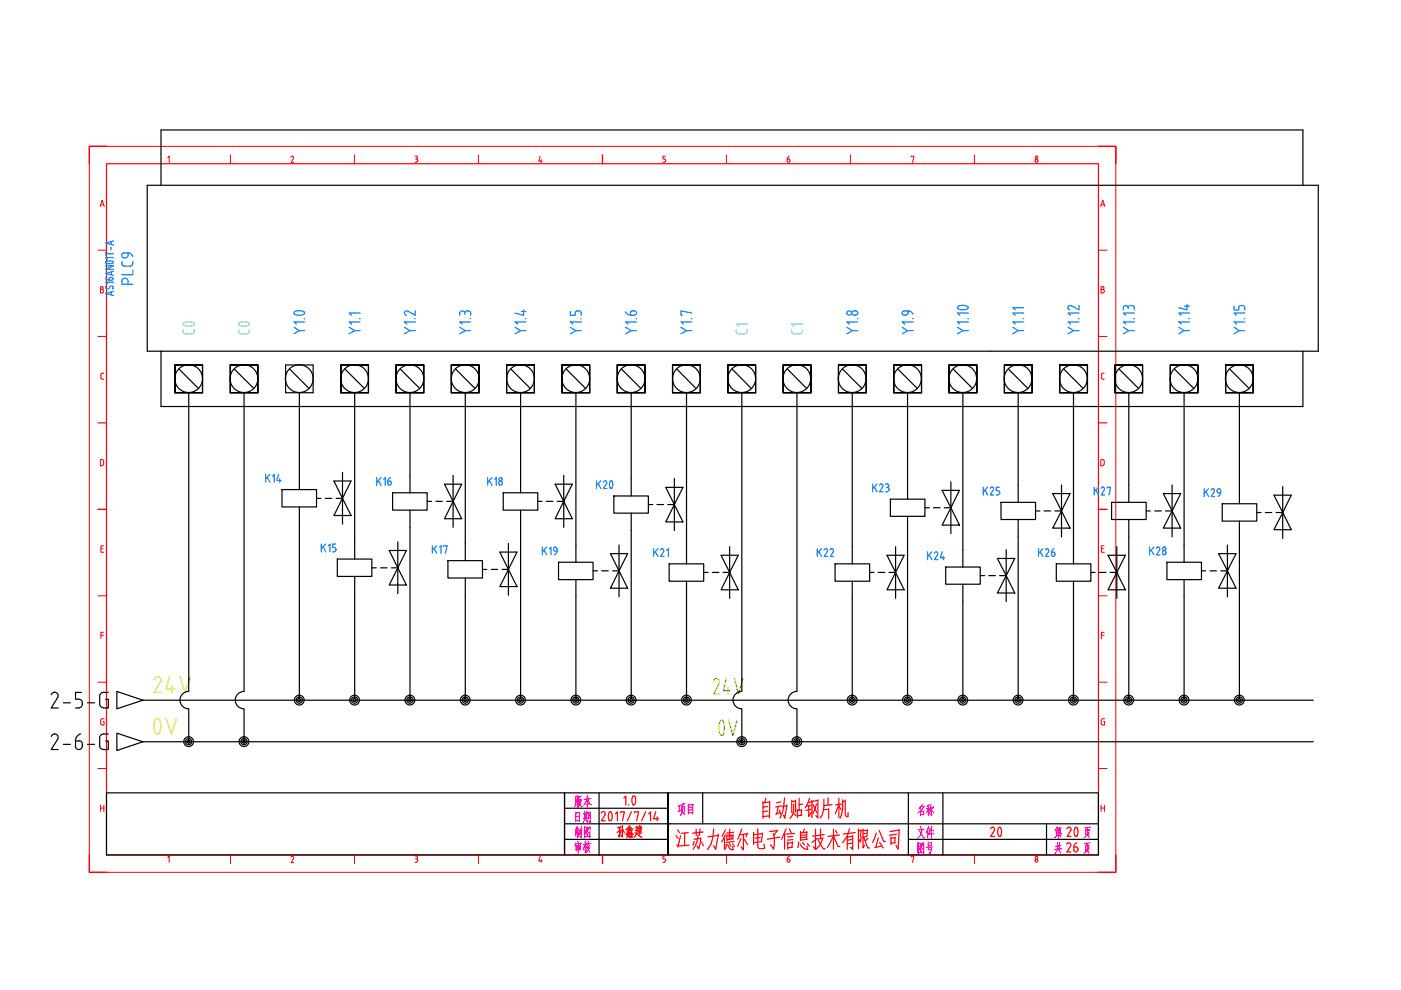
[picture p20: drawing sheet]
<svg xmlns="http://www.w3.org/2000/svg" width="297mm" height="210mm" viewBox="0 0 297 210" stroke-linecap="round" stroke-linejoin="round" font-family="sans-serif">
<!-- layer: AE_BOR -->
<path d="M22.6 31h-3.7v3.7M127.7 32.9v1.8M232.9 31h3.7v3.7M20.8 108h1.8M232.9 108h1.8M18.9 181.3v3.7h3.7M127.7 181.3v1.8M236.6 181.3v3.7h-3.7" fill="none" stroke="#f00" stroke-width=".3"/>
<path d="M22.6 34.7h210.3v146.6h-210.3z" fill="none" stroke="#f00" stroke-width=".25"/>
<g fill="none" stroke="#f00" stroke-width=".21">
<path d="M18.9 31h217.7v154h-217.7zM35.6 33.4l.3-.3v1.4M48.9 32.9v1.8M61.7 33.3l.3-.2 .2 .2v.3M62.2 33.6l-.5 .9h.6M75.2 32.9v1.8M88 33.1l.5 .1v.3l-.2 .2M88.1 33.7h.3l.1 .3M88.5 34.1l-.1 .2-.4 .1M88.6 34v.1M101.4 32.9v1.8M114.5 33.1l-.3 1.1h.7"/>
<path d="M114.7 33.9v.6M141.1 33.1h-.5v.6h.4l.1 .3M141.1 34.1l-.1 .2-.4 .1M141.2 34v.1M154 32.9v1.8M166.9 34.1l.3 .3 .2-.3M167.2 33.7l.2 .1 .1 .4M167.2 33.7h-.3v.5M167.3 33.1l-.4 .6M180.3 32.9v1.8M193.2 33.3v-.2h.6l-.3 1.4M206.6 32.9v1.8"/>
<path d="M219.5 34.1l.2 .3 .3-.3M220 34l-.1-.3h-.3l-.1 .5M220.1 34v.2M20.8 53h1.8M21.2 43.8l.4-1.3 .5 1.3M21.4 43.4h.6M232.9 53h1.8M233.4 43.8l.4-1.3 .4 1.3M233.5 43.4h.6M20.8 71.3h1.8M21.6 61.3l.3-.1v-.3l-.6-.1v1.3h.3a.36 .36 0 0 0 .4-.4 .36 .36 0 0 0-.4-.3h-.3M22 79.1l-.5 .1-.1 .3v.7l.6 .2"/>
<path d="M232.9 71.3h1.8M233.6 79.5v.6M233.8 61.3l.2-.1v-.3l-.6-.1v1.3h.4a.36 .36 0 0 0 .4-.4 .36 .36 0 0 0-.4-.3h-.4M234.1 79.1l-.4 .1-.2 .2M20.8 89.7h1.8M21.6 97.4l.4 .4M21.6 97.5h-.3v1.3h.3M22 97.8l-.1 .7-.3 .2M232.9 89.7h1.8M233.5 80.1l.2 .2 .4 .1M233.7 97.4l.4 .4M233.7 97.5h-.3v1.3h.3"/>
<path d="M234.1 97.8v.7l-.4 .2M21.4 116.3h.4M21.9 115.7h-.5v1.4h.5M233.5 116.3h.4M234.1 115.7h-.6v1.4h.6M20.8 126.3h1.8M21.4 134.7h.5M21.9 134.1h-.5v1.3M232.9 126.3h1.8M233.5 134.7h.6M234.1 134.1h-.6v1.3M20.8 144.7h1.8"/>
<path d="M21.4 152.8v.6M21.9 153h.2v.7h-.6l-.2-.3M22.1 152.4h-.6l-.2 .4M232.9 144.7h1.8M234 153h.2v.7h-.5l-.2-.3M234.2 152.4l-.7 .2v.8M20.8 162.9h1.8M21.3 170.7v1.3M21.3 171.3h.7M22 170.7v1.3M232.9 162.9h1.8M233.4 171.3h.8"/>
<path d="M233.4 170.7v1.3M234.2 170.7v1.3M35.6 181.8l.3-.3v1.3M48.9 181.3v1.8M61.7 181.8l.3-.3 .2 .2v.3M62.2 182l-.5 .9h.6M75.2 181.3v1.8M88 181.5l.5 .1v.3l-.2 .1M88.1 182.1h.3l.1 .3M88.5 182.5l-.1 .3h-.4M88.6 182.4v.1M101.4 181.3v1.8"/>
<path d="M114.5 181.5l-.3 1h.7M114.7 182.2v.6M141.1 181.5h-.5v.6h.4l.1 .3M141.1 182.5l-.1 .3h-.4M141.2 182.4v.1M154 181.3v1.8M166.9 182.6l.3 .2 .2-.2M167.2 182.1l.2 .1 .1 .4M167.2 182.2h-.3v.4M167.3 181.6l-.4 .5M180.3 181.3v1.8M193.2 181.7v-.2h.6l-.3 1.3"/>
<path d="M206.6 181.3v1.8M219.5 182.5l.2 .3 .3-.3M220 182.4l-.3-.3-.2 .2v.2M220.1 182.4v.1"/>
<circle cx="219.7" cy="33.4" r=".28"/>
<circle cx="219.7" cy="181.8" r=".28"/>
</g>
<!-- layer: 0 -->
<g fill="none" stroke="#000" stroke-width=".25">
<path d="M22.6 168.1h97.1v13.2h-97.1zM119.7 168.1h113.2v13.2h-113.2zM119.7 178h22M119.7 174.7h113.2M119.7 171.4h22M127 179.7h.1M127 168.1v13.2M141.7 168.1v13.2M149 168.1v6.6M192.6 178h40.3M192.6 168.1v13.2M199.9 168.1v13.2"/>
<path d="M221.9 174.7v6.6"/>
</g>
<g fill="none" stroke="#f0f" stroke-width=".25">
<path d="M122 178.7l-.1 .6M122.1 168.8v1.5l-.3 .8M122.1 172.2v2M122.1 176.4v.9M122.1 179.2v1.1M122.2 175.4l-.1 .7M122.4 170l-.3 .1M122.4 169.9v1M122.4 168.7v.9M122.4 175.2v2.4M122.4 178.4l.2 .3M122.6 179v1.9"/>
<path d="M122.6 169.6l-.5 .1M122.7 173.1h-.6M122.7 168.8v1.3l-.3 1.1M122.8 175.7l-.6 .1M122.8 176.4l-.1 .9-.2-.2M122.8 176.5l-.7 .1M122.8 169.9l.4 1.2h.3M122.8 173.9l-.7 .1M122.9 179.7l-.7 .1M122.9 172.3l-.8 .1M122.9 176.1l-1 .1M122.9 172.2l-.1 2"/>
<path d="M123 175.8v1.2M123 179.3l-.9 .1M123 179.2v1.1M123.2 178.7l-.2 .5M123.2 178.8l-1.2 .1M123.2 169.5l-.5 .1M123.3 175.2l-.1 2.5-.2-.4M123.3 169.5l-.2 .8-.5 .9M123.3 168.7l-.6 .4M123.9 177.5v-2.2v2.3M123.9 177.4l1.1-.1 .1 .2M124 172v1.6"/>
<path d="M124 173.7l-.4 .7M124.1 178.3v2.5M124.1 179.1l-.5 1.1M124.1 179.2l.2 .4M124.2 173.7l.2 .5M124.3 179l-.7 .1M124.3 172.8h-.3M124.3 173.1l-.3 .1M124.3 176.1l.7 .6M124.3 177l.3 .2M124.4 172l-.1 1.5M124.4 176.7l.2 .2"/>
<path d="M124.5 169.4l-.7 1.3M124.5 175.6l-.4 .7M124.5 168.7v2.5M124.6 172.4l-.9 .2M124.6 173.5l-1 .2M124.6 169.4l.5 1.2h.3M124.6 178.3l.2 .4M124.7 175.9h-.4M124.7 179l-.3 .6M124.8 172.2l-.1 1.2M124.8 175.7l-.8 1.1M124.8 179.5l-.5 .1"/>
<path d="M124.9 170.4l-.7 .1M125 179.2l-.7 1.1M125.1 179.6l-.9 1.2M125.1 173.3l-.4 .1-.1 1.1M125.1 172.8h-.3M125.1 175.3v2.3M125.1 172.1v2.4l-.2-.3M125.1 175.4l-1.2 .1M125.1 172.2l-.3 .1M125.2 178.8l-.9 .1M125.3 169.3l-1.5 .2M144 170.9v1"/>
<path d="M144.3 170.8l-.5 .1M144.4 171.7l-.7 .4M144.5 170.9v1.3M144.8 171.2l-.2 1.2-.4 .4M144.8 170.5l-.1 .5M144.8 172.2l.4 .5M145.1 171l-.6 .1M145.1 170.9v1.3M145.3 170.4l-.9 .2M145.9 170.5v2.1M146.7 171.7l-.8 .1M146.7 171.2h-.8"/>
<path d="M146.9 172.3l-1 .1M146.9 170.6l-1 .1M146.9 170.5v2.1M194.7 178.6v2.4M195 176.2l.8 1.4h.3M195.1 179.5l.6 .5h.1M195.1 171.2l.2 .4M195.1 175.2l.2 .5M195.2 171.9v1.1M195.3 179l-.5 .6M195.5 175.9a2.4 2.4 0 0 1-1 1.9M195.5 179.2l-.4 .1"/>
<path d="M195.6 170.6l-.8 1M195.6 179.1l-.9 1.1M195.8 178.6v2.3M195.8 178.8l-1.1 .1M195.9 171l-.7 .1M195.9 172.7l-.7 .1M195.9 172l-.1 .7M195.9 172l-.7 .1M196 170.9l-.9 1.1-.6 .4M196 175.8l-1.4 .2M196.7 175.8v1.9M196.8 178.5v1"/>
<path d="M196.8 171.4l-.4 1M196.8 171.6l.3 .3M196.8 170.8v2.1M196.9 179.7l-.1 .4M196.9 175.2l-.5 1.3M197.1 170.6l-.6 .4M197.1 171.3l-.7 .1M197.2 175.6l-.3 1.1M197.3 171.8l-.3 .8M197.4 170.5l-.2 1.2M197.5 171.4v1.6l-.3-.4M197.5 178.7l-.7 .1"/>
<path d="M197.5 175.2v2.6M197.5 180l-.3 1.1-.3-.4M197.5 178.6v.7M197.5 179.3h-.7M197.7 171.9l.3 .5M197.8 179.6l-1.4 .1M197.9 171.2h-.6M197.9 176.1h-.7M197.9 171.1l-.1 .4M198 176.7l-1.1 .2M224 176.4v.5l.9-.2M224.1 175.6l.1 .5"/>
<path d="M224.1 175.3l-.4 .9M224.2 178.6v1.4M224.4 176.9l-.8 .7M224.4 175.6h-.4M224.4 176.1v1.6M224.6 175.6l.2 .5M224.7 178.6l-.1 1.4M224.7 175.3l-.3 .7M224.8 176.1h-.8M224.8 176v.4M224.8 176.4l-.8 .1M225 176.6l-.2 .9-.1-.4"/>
<path d="M225 179.3l-1.2 .2M225.1 175.6h-.5M225.1 180l-1.5 .1M230.2 175.9v1.1M230.2 179.2v1.1M230.5 179.5l-.2 1.1-.5 .3M230.5 178.8l-.1 .5M230.6 176.2l-.3 1-.5 .5M230.6 175.5l-.2 .5M230.6 177l.4 .6M230.9 179.2l-.7 .1M230.9 179.2l-.1 1.1"/>
<path d="M230.9 175.9l-.7 .1M230.9 175.9v1.1M231.2 178.7l-1.3 .2M231.2 175.4l-1.3 .2M123 180.1l-.9 .1M124.8 180.2l.3 .6M194.7 180.8l1.1-.1v.1M195.1 180.3l.3 .3M195.2 180l.2 .2M197.5 180l-.8 .2M224.3 180.3l-.6 .6M224.6 180.3l.3 .6"/>
<path d="M230.5 180.3l.4 .6"/>
</g>
<g fill="none" stroke="#f00" stroke-width=".25">
<path d="M127.5 172.4a.44 .44 0 0 1 .6-.3 .44 .44 0 0 1 .2 .7l-.8 1.2h.8M129.1 172.2l.3-.1a1.29 1.29 0 0 1 0 1.9l-.3-.1M129.2 172.2l-.2 .7 .2 1M130.5 172.6l.4-.5v1.9M131.2 175.7l.1 1.8-.2-.4M131.5 172.3v-.2h.9l-.4 1.9M131.6 175.3l-.7 .2M131.6 176.1l-.8 .4M131.7 175.3l-.4 .5M131.8 175.9l-.3 .8M132 175v2.5l-.4-.4M132.1 175.9l.3 .7"/>
<path d="M132.3 169.2l.4-.4v1.9M132.9 177.1l.1 .2M133.2 176.4l.2 .2M133.2 176.7v.6M133.2 176.2l-.5 .7M133.2 175.9l.1 .2M133.3 170.6v.1M133.4 176.6l-.5 .1M133.4 176.9l-.5 .1M133.4 177l-.2 .3M133.4 175.2l.6 .6 .3-.1M133.4 175.6v.5"/>
<path d="M133.4 177.2l-.5 .3M133.5 175l-.8 .9M133.6 177.2v.2M133.6 176.7h.4M133.7 175.6h-.5M133.7 175.8v.3M133.8 176.4l.5 .5M133.8 176.2l-.4 .6M133.8 176.7v.8M133.8 175.8l-.7 .1M133.9 172.1l-.9 1.9M134 177.1l-.1 .4"/>
<path d="M134 177h-.5M134 176.1l-1.1 .1M134.2 168.8l-.2 1.1 .2 .6 .2 .2 .2-.1 .2-.7-.2-1.1M134.2 177.5h-.8M134.5 172.3v-.2h.9l-.4 1.9M134.6 168.9l-.2-.2-.3 .2M134.6 176.5l1.3 1h.2M135.1 175.3l-.4 .1M135.1 175.2l-.3 .9M135.2 175.9l-.2 .9-.5 .7M135.2 176l-.4 .1M135.7 175v2.1"/>
<path d="M135.9 176.3l-.6 .1M135.9 175.3l-.6 .1M135.9 175.2v.8M135.9 176l-.5 .1M136.1 176.6l-.8 .1M136.1 175.6l-.9 .1M136.9 172.1l-.9 1.9M137.5 172.6l.4-.5v1.9M139 172.1l-.4 1.5h1.1M139.3 173.2v.8M143.3 177.2l.5 .6M143.5 179.1l.2 .4"/>
<path d="M143.7 176l.4 .5M144.3 177.2l-.6 2.4M145.2 176.7l-.1 2.6M145.9 176.5l-1.4 .2M146.1 179.2l-2 .2M147.2 178.4l-.3 .8M147.6 175.8v1.3M148 177.1l-.2 1.4-.9 1.6M148.4 175.8l-.1 1.3M148.5 177.8l-1.3 .1M148.6 177.7l-.5 2.3-.3-.7M148.7 178.5l.5 .8"/>
<path d="M149.1 176.4l-2.3 .3M151.3 175.8l-.2 1.7-.3 1.5-.8 1.1M152.3 177.1l-2.2 .3M152.3 176.9l-.6 3.2-.4-.8M153.6 177.5v2.6M153.8 175.9l-.7 1.4M153.8 177l-.8 1.5M154 179l-.1 1M154.1 177v1.3M154.3 179l.3 .7 .3 .4 .5 .1-.1-.7M154.6 177.2v.7M154.6 178.8l.4 .7"/>
<path d="M154.7 175.8v1.3M155 177.1v.7M155.3 178.8l.4 .7M155.4 177.1l-1.3 .1M155.4 177v.8M155.4 177.8l-1.3 .2M155.6 176.4l-1.6 .3M155.6 178.4l-1.7 .2M157.1 177.8l-.7 1.6M157.3 175.8l-.9 2.2M157.6 177v3.2l-.5-.7M157.8 178l.7 1.1"/>
<path d="M158.4 176.8l-1.5 .2M158.5 176.7l-.4 .8M159.8 176.5v2.5M160.7 175.7v4l.4 .3 1-.1-.1-1M161.2 177.5l-1.1 .2M161.5 178.4l-1.7 .2M161.6 176.7l-1.8 .3M161.7 176.6l-.3 1.8M161.8 170v3.5M162.4 169.2l-.2 1M162.7 172l-.9 .1M162.7 171l-.9 .2"/>
<path d="M163.1 173l-1.3 .1M163.2 170l-1.4 .2M163.2 169.9l-.1 3.5M164 176.8l.2 .9-.2 2.3-.6-.9M164.8 176.1l-1.6 .2M164.9 176l-.8 1.1M165 171l-.4 1.6M165.2 171.8l.3 .8M165.3 177.5l-2.6 .4M165.4 172.3l-.9 .3M165.5 170l-.9 .2M165.6 170.9l-1.2 .2"/>
<path d="M166.3 169.2l-.3 2.8-.6 1.5M166.3 176.7v3.3M166.7 175.7l-1 2.3M166.8 170.8l-1 .2M166.8 170.6l-.4 2.9-.3-.7M167 178.5v1.5M167.4 175.7l.3 .8M167.9 169.7v2.6M168 179.7h-1M168 178.6l-1 .2M168 172.8l-.5 .7M168 178.5l-.1 1.2"/>
<path d="M168.1 177.3l-1.1 .2M168.1 178l-1.2 .1M168.3 170.5v1.3l-.3 1.1M168.3 172.4l.4 .6M168.5 176.7l-1.9 .2M168.7 169.6v2.6M168.7 169.8l-.8 .1M169.1 171.6v1.8M169.3 178.5l-.1 1.2M169.4 169.2v2.6M169.6 178.9l.9 1.1 .8 .1-.2-.7M169.7 176.3v2"/>
<path d="M169.9 171.8l-.8 .1M170 171.6l-.1 1.2M170 172.8l-.9 .2M170.2 178.6l.4 .6M170.2 170.5l-.8 .1M170.6 175.8l-.4 .7M170.8 177l-1.1 .1M170.8 177.5l-1.1 .1M171 176.4l-1.3 .2M171.1 176.4l-.1 1.6M171.1 178l-1.4 .1M171.1 178.8l.5 .6"/>
<path d="M171.5 170.9v2.2l.5-.9M171.6 169.2l-.3 1-.6 1.1M171.9 170.8l-.9 .1M172 170l-.7 .2M172 171.6l-1.2 .2M172.1 169.7v3.7M172.4 170.6l.8 1.7M172.9 175.8v4.3l-.5-.6M173.1 170.5l-.7 2M173.3 177.1l-1 .2M173.3 177.8l-1.2 .8M173.4 169.6v3.8l-.4-.5"/>
<path d="M173.4 169.7l-1.3 .2M173.5 178.2l1 1.8h.5M174 175.8v2M174.4 177.7l-.9 .2M174.5 177.6l-.5 1.2-1 1.3M174.7 169.5a5.5 5.5 0 0 1-.8 3.9M174.7 177l-1.3 .2M175.6 169.2v1.5M175.7 171.6l-1 .1M175.7 171.5v2.1M176.4 170.6l-1.7 .2M176.7 177.3l-1.3 2.4"/>
<path d="M176.7 175.8v4.2M176.8 177.3l.9 2.2h.4M177.2 176.1l.3 .6M177.9 170.6l-.8 1.9M177.9 170.9l.4 .7M177.9 169.2v4.2M177.9 177l-2.3 .3M178.4 170.5l-1.2 .1M178.7 169.6v1.9l-.6 2M179.2 169.6v3.1l.2 .4h.4v-.8M179.2 169.8l-.5 .1M179.6 177.3v2.8"/>
<path d="M180.1 175.7l-.5 1.6-.9 1.4M180.6 178l-1 .1M180.6 178.8l-1 .1M180.8 177.2v2.9l-.4-.5M180.8 177.3l-1.2 .2M181.3 176.5l-2.5 .3M182 175.8v4.2M182.6 176l-.2 1.1 .2 .6-.2 .8-.2-.5M182.6 176.1h-.6M183 175.8v4l.3-.6M183.1 177.5l.9 2.3h.3M183.6 176.7l-.6 .1"/>
<path d="M183.9 175.9l-.1 1.5-.8 .1M183.9 176l-.9 .1M184 177.8l-.6 .6M185.8 176.6l-.8 2M186.2 177.6l-.5 2.1M186.4 176.1l.9 2.3h.4M186.5 178.6l.8 1.2M187 179.4l-1.5 .3M188.9 177.5v1.6M189.8 178.7l-.9 .1M189.8 177.5l-.1 1.2M189.8 177.6l-.9 .1"/>
<path d="M190.1 176.9l-1.5 .2M190.6 175.9l-.2 4.1-.4-.8M190.6 176l-1.9 .3M210 175.7a.44 .44 0 0 1 .6-.3 .44 .44 0 0 1 .2 .7M210.8 176.1l-.8 1.2h.9M211.7 175.5l-.2 .7 .2 1M211.7 177.2l.3 .1 .2-.1M212.1 175.5l.2 .7-.2 1M212.2 175.5l-.2-.1-.3 .1M226.2 179a.44 .44 0 0 1 .6-.3 .44 .44 0 0 1 .2 .7M226.2 175.7a.44 .44 0 0 1 .6-.3 .44 .44 0 0 1 .2 .7M227 179.4l-.8 1.2h.8"/>
<path d="M227 176.1l-.8 1.2h.9M227.9 175.5l-.2 .7 .2 1M227.9 177.2l.3 .1 .2-.1M228.1 179.6h-.4v.6M228.1 179.6a.49 .49 0 0 1 .4 .7 .49 .49 0 0 1-.8 .1l-.1-.2M228.3 178.7l-.4 .3-.2 .5M228.4 175.5l.2 .7-.2 1M228.4 175.5l-.2-.1-.3 .1"/>
</g>
<!-- layer: SYMS -->
<g fill="none" stroke="#000" stroke-width=".25">
<path d="M31.2 39.3h248.3v35.2h-248.3zM34.1 39.3v-11.7h242.1v11.7M34.1 74.5v11.7h242.1v-11.7M37.1 77.4v5.9v-5.9M37.9 78.2l4.2 4.2M42.9 77.4h-5.8h5.8M48.8 77.4v5.9v-5.9M49.7 78.2l4.1 4.2M54.7 77.4h-5.9h5.9M60.6 77.4h5.8v5.9h-5.8zM61.4 78.2l4.1 4.2M72.3 77.4v5.9v-5.9"/>
<path d="M73.1 78.2l4.2 4.2M78.1 77.4h-5.8h5.8M84 77.4v5.9v-5.9M84.9 78.2l4.1 4.2M89.8 77.4h-5.8h5.8M95.7 77.4v5.9v-5.9M96.6 78.2l4.1 4.2M101.6 77.4h-5.9h5.9M107.4 77.4v5.9v-5.9M108.3 78.2l4.2 4.2M113.3 77.4h-5.9h5.9M119.1 77.4v5.9v-5.9"/>
<path d="M120 78.2l4.2 4.2M125 77.4h-5.9h5.9M130.9 77.4v5.9v-5.9M131.8 78.2l4.1 4.2M136.8 77.4h-5.9h5.9M142.6 77.4v5.9v-5.9M143.5 78.2l4.1 4.2M148.5 77.4h-5.9h5.9M154.3 77.4v5.9v-5.9M155.2 78.2l4.1 4.2M160.2 77.4h-5.9h5.9M166 77.4v5.9v-5.9"/>
<path d="M166.9 78.2l4.1 4.2M171.9 77.4h-5.9h5.9M177.8 77.4v5.9v-5.9M178.6 78.2l4.2 4.2M183.7 77.4h-5.9h5.9M189.5 77.4v5.9v-5.9M190.3 78.2l4.2 4.2M195.4 77.4h-5.9h5.9M201.2 77.4v5.9v-5.9M202.1 78.2l4.1 4.2M207.1 77.4h-5.9h5.9M213 77.4v5.9v-5.9"/>
<path d="M213.8 78.2l4.1 4.2M218.8 77.4h-5.8h5.8M224.7 77.4v5.9v-5.9M225.5 78.2l4.2 4.2M230.6 77.4h-5.9h5.9M236.4 77.4v5.9v-5.9M237.3 78.2l4.1 4.2M242.2 77.4h-5.8h5.8M248.1 77.4v5.9v-5.9M249 78.2l4.1 4.2M254 77.4h-5.9h5.9M259.9 77.4v5.9v-5.9"/>
<path d="M260.7 78.2l4.2 4.2M265.7 77.4h-5.8h5.8M37.1 83.3h5.8h-5.8M42.9 83.3v-5.9v5.9M48.8 83.3h5.9h-5.9M54.7 83.3v-5.9v5.9M72.3 83.3h5.8h-5.8M78.1 83.3v-5.9v5.9M84 83.3h5.8h-5.8M89.8 83.3v-5.9v5.9M95.7 83.3h5.9h-5.9M101.6 83.3v-5.9v5.9"/>
<path d="M107.4 83.3h5.9h-5.9M113.3 83.3v-5.9v5.9M119.1 83.3h5.9h-5.9M125 83.3v-5.9v5.9M130.9 83.3h5.9h-5.9M136.8 83.3v-5.9v5.9M142.6 83.3h5.9h-5.9M148.5 83.3v-5.9v5.9M154.3 83.3h5.9h-5.9M160.2 83.3v-5.9v5.9M166 83.3h5.9h-5.9M171.9 83.3v-5.9v5.9"/>
<path d="M177.8 83.3h5.9h-5.9M183.7 83.3v-5.9v5.9M189.5 83.3h5.9h-5.9M195.4 83.3v-5.9v5.9M201.2 83.3h5.9h-5.9M207.1 83.3v-5.9v5.9M213 83.3h5.8h-5.8M218.8 83.3v-5.9v5.9M224.7 83.3h5.9h-5.9M230.6 83.3v-5.9v5.9M236.4 83.3h5.8h-5.8M242.2 83.3v-5.9v5.9"/>
<path d="M248.1 83.3h5.9h-5.9M254 83.3v-5.9v5.9M259.9 83.3h5.8h-5.8M265.7 83.3v-5.9v5.9M59.8 103.8h7.3v3.7h-7.3zM63.5 100.2v3.6M63.5 107.5v3.6M67.1 105.7h.9M69 105.7h1.3M70.8 102h3.6l-1.8 3.7zM71.3 105.7h1.3M71.5 118.5h7.3v3.7h-7.3z"/>
<path d="M72.6 105.7l1.8 3.6h-3.6zM72.6 100.2v10.9M75.2 114.9v3.6M82.5 116.7h3.7l-1.9 3.7zM83.2 104.5h7.4v3.7h-7.4zM84.3 114.9v11M86.9 100.8v3.7M86.9 108.2v3.6M90.6 106.3h.9M92.4 106.3h1.4M94.2 102.7h3.7l-1.8 3.6zM94.7 106.3h1.4"/>
<path d="M95 118.9h7.3v3.7h-7.3zM96.1 106.3l1.8 3.7h-3.7zM96.1 100.8v11M98.7 115.2v3.7M106 117.1h3.6l-1.8 3.6zM106.7 104.5h7.3v3.7h-7.3zM107.8 115.2v11M110.4 100.8v3.7M110.4 108.2v3.6M114 106.3h.9M115.8 106.3h1.4M117.7 102.7h3.6l-1.8 3.6z"/>
<path d="M118.2 106.3h1.3M118.4 119.2h7.3v3.7h-7.3zM119.5 106.3l1.8 3.7h-3.6zM119.5 100.8v11M122.1 115.6v3.6M129.4 117.4h3.7l-1.9 3.6zM130.1 105.2h7.4v3.6h-7.4zM131.2 115.6v10.9M133.8 101.5v3.7M133.8 108.8v3.7M137.5 107h.9M139.3 107h1.4"/>
<path d="M141.2 103.3h3.6l-1.8 3.7zM141.6 107h1.4M141.9 119.5h7.3v3.7h-7.3zM143 107l1.8 3.7h-3.6zM143 101.5v11M145.6 115.9v3.6M152.9 117.7h3.6l-1.8 3.7zM154.7 115.9v11M177.1 119.5h7.3v3.7h-7.3zM180.7 115.9v3.6M188.1 117.7h3.6l-1.8 3.7zM188.8 105.8h7.3v3.7h-7.3z"/>
<path d="M189.9 115.9v11M192.4 102.2v3.6M192.4 109.5v3.7M196.1 107.7h.9M197.9 107.7h1.4M199.7 104h3.7l-1.8 3.7zM200.2 107.7h1.4M201.6 107.7l1.8 3.6h-3.7zM201.6 102.2v11M204.1 116.5v3.7M211.5 118.4h3.7l-1.9 3.6zM212.2 106.5h7.4v3.7h-7.4z"/>
<path d="M213.3 116.5v11.1M215.9 102.8v3.7M215.9 110.2v3.6M219.6 108.3h.9M221.4 108.3h1.4M223.2 104.6h3.7l-1.8 3.7zM223.7 108.3h1.4M224 119.5h7.3v3.7h-7.3zM225.1 108.3l1.8 3.7h-3.7zM225.1 102.8v11M227.6 115.9v3.6M234.9 117.7h3.7l-1.8 3.7z"/>
<path d="M235.7 106.5h7.3v3.7h-7.3zM236.8 115.9v11M239.3 102.8v3.7M239.3 110.2v3.6M243 108.3h.9M244.8 108.3h1.4M246.6 104.6h3.7l-1.8 3.7zM247.1 108.3h1.4M247.4 119.2h7.3v3.7h-7.3zM248.5 108.3l1.8 3.7h-3.7zM248.5 102.8v11M251.1 115.6v3.6"/>
<path d="M258.4 117.4h3.7l-1.9 3.6zM259.1 106.8h7.4v3.7h-7.4zM260.2 115.6v10.9M262.8 103.2v3.6M262.8 110.5v3.7M266.5 108.7h.8M268.3 108.7h1.3M270.1 105h3.7l-1.8 3.7zM270.6 108.7h1.4M272 108.7l1.8 3.6h-3.7zM272 103.2v11M75.2 122.2v3.7"/>
<path d="M78.8 120.4h1M80.7 120.4h1.4M83 120.4h1.3M84.3 120.4l1.9 3.6h-3.7zM98.7 122.6v3.6M102.3 120.7h.9M104.2 120.7h1.3M106.4 120.7h1.4M107.8 120.7l1.8 3.7h-3.6zM122.1 122.9v3.6M125.7 121h1M127.6 121h1.4"/>
<path d="M129.9 121h1.3M131.2 121l1.9 3.7h-3.7zM145.6 123.2v3.7M149.2 121.4h.9M151 121.4h1.4M153.3 121.4h1.4M154.7 121.4l1.8 3.7h-3.6zM180.7 123.2v3.7M184.4 121.4h.9M186.2 121.4h1.4M188.5 121.4h1.4M189.9 121.4l1.8 3.7h-3.6z"/>
<path d="M200.5 120.2h7.3v3.7h-7.3zM204.1 123.9v3.7M207.8 122h1M209.6 122h1.4M211.9 122h1.4M213.3 122l1.9 3.7h-3.7zM227.6 123.2v3.7M231.3 121.4h.9M233.1 121.4h1.4M235.4 121.4h1.4M236.8 121.4l1.8 3.7h-3.7zM251.1 122.9v3.6"/>
<path d="M254.7 121h.9M256.6 121h1.3M258.8 121h1.4M260.2 121l1.9 3.7h-3.7zM24.8 146.6l5.5 1.9-5.5 1.8zM24.8 155.4l5.5 1.9-5.5 1.8z"/>
<circle cx="40" cy="80.3" r="2.94"/>
<circle cx="51.7" cy="80.3" r="2.94"/>
<circle cx="63.5" cy="80.3" r="2.94"/>
<circle cx="75.2" cy="80.3" r="2.94"/>
<circle cx="86.9" cy="80.3" r="2.94"/>
<circle cx="98.6" cy="80.3" r="2.94"/>
<circle cx="110.4" cy="80.3" r="2.94"/>
<circle cx="122.1" cy="80.3" r="2.94"/>
<circle cx="133.8" cy="80.3" r="2.94"/>
<circle cx="145.5" cy="80.3" r="2.94"/>
<circle cx="157.3" cy="80.3" r="2.94"/>
<circle cx="168.9" cy="80.3" r="2.94"/>
<circle cx="180.7" cy="80.3" r="2.94"/>
<circle cx="192.4" cy="80.3" r="2.94"/>
<circle cx="204.1" cy="80.3" r="2.94"/>
<circle cx="215.9" cy="80.3" r="2.94"/>
<circle cx="227.6" cy="80.3" r="2.94"/>
<circle cx="239.3" cy="80.3" r="2.94"/>
<circle cx="251" cy="80.3" r="2.94"/>
<circle cx="262.8" cy="80.3" r="2.94"/>
<circle cx="40" cy="157.2" r="1.04"/>
<circle cx="40" cy="157.2" r=".66"/>
<circle cx="40" cy="157.2" r=".32"/>
<circle cx="51.7" cy="157.2" r="1.04"/>
<circle cx="51.7" cy="157.2" r=".66"/>
<circle cx="51.7" cy="157.2" r=".32"/>
<circle cx="63.5" cy="148.4" r="1.04"/>
<circle cx="63.5" cy="148.4" r=".66"/>
<circle cx="63.5" cy="148.4" r=".32"/>
<circle cx="75.2" cy="148.4" r="1.04"/>
<circle cx="75.2" cy="148.4" r=".66"/>
<circle cx="75.2" cy="148.4" r=".32"/>
<circle cx="86.9" cy="148.4" r="1.04"/>
<circle cx="86.9" cy="148.4" r=".66"/>
<circle cx="86.9" cy="148.4" r=".32"/>
<circle cx="98.6" cy="148.4" r="1.04"/>
<circle cx="98.6" cy="148.4" r=".66"/>
<circle cx="98.6" cy="148.4" r=".32"/>
<circle cx="110.4" cy="148.4" r="1.04"/>
<circle cx="110.4" cy="148.4" r=".66"/>
<circle cx="110.4" cy="148.4" r=".32"/>
<circle cx="122.1" cy="148.4" r="1.04"/>
<circle cx="122.1" cy="148.4" r=".66"/>
<circle cx="122.1" cy="148.4" r=".32"/>
<circle cx="133.8" cy="148.4" r="1.04"/>
<circle cx="133.8" cy="148.4" r=".66"/>
<circle cx="133.8" cy="148.4" r=".32"/>
<circle cx="145.5" cy="148.4" r="1.04"/>
<circle cx="145.5" cy="148.4" r=".66"/>
<circle cx="145.5" cy="148.4" r=".32"/>
<circle cx="157.3" cy="157.2" r="1.04"/>
<circle cx="157.3" cy="157.2" r=".66"/>
<circle cx="157.3" cy="157.2" r=".32"/>
<circle cx="168.9" cy="157.2" r="1.04"/>
<circle cx="168.9" cy="157.2" r=".66"/>
<circle cx="168.9" cy="157.2" r=".32"/>
<circle cx="180.7" cy="148.4" r="1.04"/>
<circle cx="180.7" cy="148.4" r=".66"/>
<circle cx="180.7" cy="148.4" r=".32"/>
<circle cx="192.4" cy="148.4" r="1.04"/>
<circle cx="192.4" cy="148.4" r=".66"/>
<circle cx="192.4" cy="148.4" r=".32"/>
<circle cx="204.1" cy="148.4" r="1.04"/>
<circle cx="204.1" cy="148.4" r=".66"/>
<circle cx="204.1" cy="148.4" r=".32"/>
<circle cx="215.9" cy="148.4" r="1.04"/>
<circle cx="215.9" cy="148.4" r=".66"/>
<circle cx="215.9" cy="148.4" r=".32"/>
<circle cx="227.6" cy="148.4" r="1.04"/>
<circle cx="227.6" cy="148.4" r=".66"/>
<circle cx="227.6" cy="148.4" r=".32"/>
<circle cx="239.3" cy="148.4" r="1.04"/>
<circle cx="239.3" cy="148.4" r=".66"/>
<circle cx="239.3" cy="148.4" r=".32"/>
<circle cx="251" cy="148.4" r="1.04"/>
<circle cx="251" cy="148.4" r=".66"/>
<circle cx="251" cy="148.4" r=".32"/>
<circle cx="262.8" cy="148.4" r="1.04"/>
<circle cx="262.8" cy="148.4" r=".66"/>
<circle cx="262.8" cy="148.4" r=".32"/>
</g>
<!-- layer: TAGS -->
<g fill="none" stroke="#007fff" stroke-width=".25">
<path d="M25.8 55.4l.1 .7 .5 .3M26.3 53.6a.57 .57 0 0 0-.5 .7 .57 .57 0 0 0 .8 .4M26.3 53.6h.8M27 53.6a1.16 1.16 0 0 1 1.1 .8M27.1 53.6v.8l-.5 .3M28.2 57.2v1.1h-2.4M28.2 55.4l-.2 .7-.2 .3h-1.4M27.1 60.3v-.7a.66 .66 0 0 0-.6-.6 .66 .66 0 0 0-.7 .6v.7h2.4M62.3 69.4l1.2 .7-1.2 .7M62.4 66.1l-.1 .3 .1 .2M62.4 66.6l.8 .2 1.3-.2M62.4 66.1l1.3-.2 .8 .2"/>
<path d="M63.5 70.1h1.1M64.5 66.1l.1 .3-.1 .2M64.5 67.6h.1M64.6 68.2h-2.3l.5 .5M74 69.4l1.2 .7-1.2 .7M75.2 70.1h1.1M76.2 67.6h.1M76.3 68.2h-2.3l.6 .5M76.3 66.4h-2.3l.6 .4M85.7 69.4l1.2 .7-1.2 .7M86.9 70.1h1.2M87.9 67.6h.2"/>
<path d="M88.1 68.2h-2.4l.6 .5M88.1 65.9v.9l-1.6-.8a.48 .48 0 0 0-.7 .1 .48 .48 0 0 0 .3 .7M97.5 69.4l1.2 .7-1.2 .7M98.5 66.4a.7 .7 0 0 1 .6-.5 .7 .7 0 0 1 .7 .5v.4M98.5 66.6a.55 .55 0 0 0-.4-.7 .55 .55 0 0 0-.6 .5v.4M98.7 70.1h1.1M99.7 67.6h.1M99.8 68.2h-2.3l.5 .5M109.2 69.4l1.2 .7-1.2 .7M110.4 70.1h1.1M110.5 66h1M111 65.7v1.1l-1.8-.4"/>
<path d="M111.4 67.6h.1M111.5 68.2h-2.3l.5 .5M120.9 69.4l1.2 .7-1.2 .7M120.9 66v.8h1.1v-.4M122.1 70.1h1.1M122.5 65.9l-.5 .2-.1 .3M122.5 65.9h.2M122.7 65.9l.5 .2v.7M123.1 67.6h.1M123.2 68.2h-2.3l.5 .5M132.6 66.1a1.16 1.16 0 0 0 1.1 .7M132.6 69.4l1.2 .7-1.2 .7"/>
<path d="M133.8 70.1h1.2M134.2 65.9a.42 .42 0 0 0-.5 .5v.4h.8M134.2 65.9h.3M134.4 65.9l.3 .1 .3 .4-.3 .3-.3 .1M134.8 67.6h.2M135 68.2h-2.4l.6 .5M144.4 69.4l1.2 .7-1.2 .7M145.6 70.1h1.1M146.6 67.6h.1M146.7 68.2h-2.3l.5 .5M146.7 66.4l-2.3-.5v.9h.2M179.5 69.4l1.2 .7-1.2 .7"/>
<path d="M180.7 70.1h1.2M181.1 66.8h.3M181.3 65.9l.3 .1 .3 .4-.3 .3-.3 .1M181.4 65.9a.54 .54 0 0 0-.6 .1 .54 .54 0 0 0-.2 .6l.5 .2M181.8 67.6h.1M181.9 68.2h-2.4l.6 .5M191.3 69.4l1.1 .7-1.1 .7M191.8 66.8h.2M192.4 70.1h1.2M192.5 65.9a1.16 1.16 0 0 1 1.1 .7M192.5 65.9h-.7l-.5 .2v.5l.5 .2M192.5 65.9v.7l-.5 .2"/>
<path d="M193.5 67.6h.1M193.6 68.2h-2.3l.5 .5M203 69.4l1.1 .7-1.1 .7M203.1 65l.4-.2a1.53 1.53 0 0 1 1.8 .4 1.69 1.69 0 0 1-2.3 .1zM204.1 70.1h1.2M205.2 67.6h.1M205.3 68.2h-2.3l.5 .5M205.3 66.4h-2.3l.5 .4M214.7 69.4l1.2 .7-1.2 .7M215.9 70.1h1.2M216.9 67.6h.2M217.1 68.2h-2.4l.5 .5"/>
<path d="M217.1 66.4h-2.4l.5 .4M217.1 65.2h-2.4l.5 .5M226.5 69.4l1.1 .7-1.1 .7M227.2 64.8a.48 .48 0 0 0-.7 .2 .48 .48 0 0 0 .3 .7M227.6 70.1h1.2M228.7 67.6h.1M228.8 68.2h-2.3l.5 .5M228.8 66.4h-2.3l.5 .4M228.8 64.8v.9l-1.6-.8M238.1 65.2a.54 .54 0 0 1 .6-.4 .54 .54 0 0 1 .5 .4M238.2 69.4l1.1 .7-1.1 .7M238.2 65.2v.5"/>
<path d="M239.2 65.2a.7 .7 0 0 1 .6-.4 .7 .7 0 0 1 .7 .4M239.2 65.2v.2M239.3 70.1h1.2M240.3 67.6h.2M240.5 68.2h-2.3l.5 .5M240.5 66.4h-2.3l.5 .4M240.5 65.2v.5M249.9 69.4l1.2 .7-1.2 .7M251.1 70.1h1.1M251.2 64.9h1M251.7 64.6v1.1l-1.8-.5M252.1 67.6h.1"/>
<path d="M252.2 68.2h-2.3l.5 .5M252.2 66.4h-2.3l.5 .4M261.6 69.4l1.2 .7-1.2 .7M261.6 64.9v.8h1.1v-.5M262.8 70.1h1.1M263.1 64.8l-.4 .2-.1 .2M263.2 64.8h.2M263.4 64.8h.3l.2 .4M263.8 67.6h.1M263.9 68.2h-2.3l.5 .5M263.9 66.4h-2.3l.5 .4M263.9 65.2v.5"/>
<path d="M56.3 100.6v1.6M56.7 101.2l.5 1M57.2 100.6l-.9 1M57.8 101l.3-.4v1.6M59.1 100.6l-.4 1.3h.9M59.3 101.5v.7M68.1 115.4v1.6M68.5 116l.6 1M69.1 115.4l-1 .9M69.6 115.7l.4-.3v1.6M70.5 117h.4M71.2 115.4h-.7v.7h.5l.3 .4-.1 .3-.3 .2"/>
<path d="M79.9 101.3v1.6M80.2 101.9l.6 1M80.8 101.3l-.9 1M81.3 101.6l.4-.3v1.6M82.6 102l.3 .1v.2M82.6 102h-.4v.6a.36 .36 0 0 0 .4 .3 .36 .36 0 0 0 .3-.3M82.8 101.3l-.4 .2-.2 .5M83 102.4v.2M91.7 115.7v1.6M92 116.3l.6 1M92.6 115.7l-.9 1M93.1 116l.4-.3v1.6"/>
<path d="M94 115.9v-.2h.8l-.4 1.6M103.4 101.3v1.6M103.7 101.9l.6 1M104.3 101.3l-.9 1M104.9 101.6l.3-.3v1.6M106.5 102.3a.36 .36 0 0 0-.4-.3 .36 .36 0 0 0-.3 .3 .41 .41 0 0 0 .1 .5 .41 .41 0 0 0 .4 .1l.2-.3M106.5 102.4v.2M115 116v1.6M115.3 116.6l.6 1M115.9 116l-.9 1M116.5 116.4l.3-.4v1.6M117.4 116.4a.36 .36 0 0 1 .3-.4 .36 .36 0 0 1 .4 .4"/>
<path d="M117.4 116.5l.3 .4M117.4 116.4v.1M117.7 116.9h.4M118.1 116.9l-.2 .4-.4 .3M118.1 116.4v.5M126.5 101.9v1.7M126.8 102.6l.6 1M127.4 101.9l-.9 1.1M128 102.2l.2-.2a.36 .36 0 0 1 .4 .1 .36 .36 0 0 1 0 .4M128.6 102.5l-.7 1.1h.8M129.4 102l.2-.1a1.13 1.13 0 0 1 0 1.7l-.2-.1a1.55 1.55 0 0 1 0-1.5zM138.6 116.3v1.7"/>
<path d="M138.9 117l.6 1M139.5 116.3l-.9 1M140 116.6l.2-.2a.36 .36 0 0 1 .4 .1 .36 .36 0 0 1 .1 .4M140.7 116.9l-.6 1.1h.7M141.3 116.7l.4-.4v1.7M173.3 116.3v1.7M173.6 117l.6 1M174.2 116.3l-.9 1M174.7 116.6l.2-.2a.36 .36 0 0 1 .5 .1 .36 .36 0 0 1 0 .4M175.4 116.9l-.7 1.1h.8M176 116.6l.2-.2a.36 .36 0 0 1 .4 .1 .36 .36 0 0 1 .1 .4M176.7 116.9l-.7 1.1h.8"/>
<path d="M185 102.6v1.7M185.4 103.3l.5 1M185.9 102.6l-.9 1M186.5 102.9l.2-.3a.36 .36 0 0 1 .4 .1 .36 .36 0 0 1 .1 .5l-.7 1.1h.7M187.8 102.6h.3M187.8 104.3h.3M188 103.3h.1M188.1 102.6a.36 .36 0 0 1 .4 .4 .36 .36 0 0 1-.4 .3l.4 .4M188.5 103.9l-.4 .3M188.5 103.7v.2M196.7 117v1.7M197 117.6l.6 1.1"/>
<path d="M197.5 117l-.8 1M198.1 117.3l.2-.3a.36 .36 0 0 1 .4 .1 .36 .36 0 0 1 .1 .5M198.8 117.6l-.7 1.1h.8M199.7 117l-.3 1.3h.9M200 117.9v.8M208.5 103.3v1.6M208.8 103.9l.6 1M209.4 103.3l-.9 1M210.3 103.3a.36 .36 0 0 1 .3 .5M210.3 103.3l-.3 .3M210.6 103.8l-.7 1.1h.8M211.2 104.9h.4"/>
<path d="M211.9 103.3h-.7v.7l.6 .1 .1 .3M211.9 104.5l-.3 .4M212 104.4v.2M220.2 116.3v1.7M220.5 117l.6 1M221.1 116.3l-.9 1M221.6 116.6l.2-.2a.36 .36 0 0 1 .5 .1 .36 .36 0 0 1 0 .4M222.3 116.9l-.6 1.1h.7M222.9 117.6a.36 .36 0 0 0 .4 .4 .36 .36 0 0 0 .4-.4M222.9 117.1v.5M222.9 117.1h.4M223.3 117.1h.3l.1 .3"/>
<path d="M223.5 116.3l-.4 .3-.2 .5M223.7 117.4v.2M232 103.3v1.6M232.3 103.9l.6 1M232.9 103.3l-.9 1M233.8 103.3a.36 .36 0 0 1 .3 .5M233.8 103.3l-.3 .3M234.2 103.8l-.7 1.1h.7M234.8 103.5v-.2h.7l-.4 1.6M243.7 116v1.6M244.1 116.6l.6 1M244.7 116l-1 1"/>
<path d="M245.2 116.3l.2-.3a.36 .36 0 0 1 .4 .1 .36 .36 0 0 1 0 .4M245.9 116.6l-.7 1h.7M246.7 116.8a.42 .42 0 0 1 .5 .4 .42 .42 0 0 1-.7 .3v-.4zM255.3 103.6v1.7M255.7 104.2l.6 1.1M256.2 103.6l-.9 1M257.1 103.6a.36 .36 0 0 1 .3 .5M257.1 103.6l-.3 .3M257.5 104.2l-.7 1.1h.7M258.1 103.9a.36 .36 0 0 1 .3-.3 .36 .36 0 0 1 .4 .3M258.1 104.2l.2 .3h.5M258.1 104v.2"/>
<path d="M258.8 104a1.05 1.05 0 0 1-.6 1.2"/>
<circle cx="180" cy="66.4" r=".49"/>
<circle cx="106.1" cy="101.6" r=".36"/>
<circle cx="246.8" cy="116.4" r=".36"/>
</g>
<!-- layer: DESC -->
<g fill="none" stroke="#007fff" stroke-width=".25">
<path d="M22.4 59l.7 .4M22.4 56.3h1.7l-1.7 .8h1.7M22.4 53.8h1.7M22.4 53.4v.7M22.5 55.4l1.1-.1 .4 .3a1.23 1.23 0 0 1-1.6 0zM23.1 59.4h.6M23.1 59.1v.3M23.5 58.8l-.3 .1-.1 .2M23.5 58.8h.2M23.5 52.4v.6M23.6 51.2v.6M23.6 57.7v.6"/>
<path d="M23.7 58.8l.3 .3-.3 .3M24.1 59.9h-1.7l.4 .3M24.1 57.5l-1.7 .5 1.7 .4M24.1 54.6h-1.7l.4 .3M24.1 51.1l-1.7 .4 1.7 .4M22.5 60.6l-.1 .4M23.3 60.8a.38 .38 0 0 1 .6-.1 .38 .38 0 0 1-.1 .6M23.3 60.7l-.5 .6-.3-.1-.1-.2M23.6 61.9v.6M24.1 61.8l-1.7 .4 1.7 .5"/>
</g>
<!-- layer: TERMS -->
<g fill="none" stroke="#6eddc1" stroke-width=".25">
<path d="M38.8 70.3l.1 .2 .5 .3M38.9 69.9v.4M39 68.5l-.2 .2 .2 .2M39 68.9l1.2 .3 .8-.3M39 68.4l.8-.2 1.2 .2M41 68.5l.2 .2-.2 .2M41.2 70.3l-.3 .4-1.5 .1M41.2 69.9v.4M50.6 70.3l.2 .4 1.5 .1M50.6 69.9v.4M50.7 68.5l-.1 .2 .1 .2M50.7 68.9l1.2 .3 .9-.3"/>
<path d="M50.7 68.4l.8-.2 1.3 .2M52.8 68.5l.1 .2-.1 .2M52.8 70.3v.2l-.5 .3M52.9 69.9v.4M156.1 70.3l.3 .4 1.4 .1M156.1 69.9v.4M158.4 70.3l-.1 .2-.5 .3M158.4 68.7h-2.3l.5 .5M158.4 69.9v.4M167.8 70.3l.1 .2a1.94 1.94 0 0 0 1.9 .2l.3-.4M167.8 69.9v.4M170.2 68.7h-2.4l.5 .5"/>
<path d="M170.2 69.9v.4"/>
</g>
<!-- layer: WIRES -->
<g fill="none" stroke="#000" stroke-width=".25">
<path d="M40 83.3v63.3a1.84 1.84 0 0 0-1.8 1.8 1.84 1.84 0 0 0 1.8 1.9M51.7 83.3v63.3a1.84 1.84 0 0 0-1.8 1.8 1.84 1.84 0 0 0 1.8 1.9M63.5 83.3v16.9M75.2 83.3v31.6M86.9 83.3v17.5M98.7 83.3v31.9M110.4 83.3v17.5M122.1 83.3v32.3M133.8 83.3v18.2M145.6 83.3v32.6M157.3 83.3v63.3a1.84 1.84 0 0 0-1.9 1.8 1.84 1.84 0 0 0 1.9 1.9M169 83.3v63.3"/>
<path d="M180.7 83.3v32.6M192.4 83.3v18.9M204.1 83.3v33.2M215.9 83.3v19.5M227.6 83.3v32.6M239.3 83.3v19.5M251.1 83.3v32.3M262.8 83.3v19.9M63.5 111.1v37.1M86.9 111.8v36.4M110.4 111.8v36.4M133.8 112.5v35.7"/>
<path d="M192.4 113.2v35M215.9 113.8v34.4M239.3 113.8v34.4M262.8 114.2v34M75.2 125.9v22.3M98.7 126.2v22M122.1 126.5v21.7M145.6 126.9v21.3M180.7 126.9v21.3M204.1 127.6v20.6M227.6 126.9v21.3M251.1 126.5v21.7"/>
<path d="M30.3 148.5h248.1M30.3 157.3h248.1M40 150.3v7.3M51.7 150.3v7.3M157.3 150.3v7.3M168.9 146.6a1.84 1.84 0 0 0-1.8 1.8 1.84 1.84 0 0 0 1.8 1.9M169 150.3v7.3"/>
</g>
<!-- layer: XREF -->
<g fill="none" stroke="#000" stroke-width=".25">
<path d="M10.9 147.3a.74 .74 0 0 1 1-.5 .74 .74 0 0 1 .3 1.1M10.9 156.2a.74 .74 0 0 1 1-.5 .74 .74 0 0 1 .3 1.1M12.2 147.9l-1.3 2.2h1.4M12.2 156.8l-1.3 2.1h1.4M13.4 149h1.5M13.4 157.8h1.5M16 158.2a.74 .74 0 0 0 .7 .7 .74 .74 0 0 0 .8-.7M16 150.1h.7M16.7 157.1h.4l.3 .3 .1 .8M16.7 148.3a.82 .82 0 0 1 .8 1.1M16.7 157.1h-.7v1.1M17.1 155.6a1.67 1.67 0 0 0-1.1 1.5"/>
<path d="M17.3 146.8h-1.3v1.5h.7M17.5 149.3a.74 .74 0 0 1-.8 .8M18.6 149h1.4M18.6 157.8h1.4M21.1 149.2a.91 .91 0 0 0 .9 .9M21.1 158a.91 .91 0 0 0 .9 .9M21.1 147.7v1.5M21.1 156.5v1.5M22 146.8a.91 .91 0 0 0-.9 .9M22 155.6a.91 .91 0 0 0-.9 .9M22 146.8h1M22 155.6h1"/>
<path d="M22.4 148.3h.6v1.8h-1M22.4 157.1h.6v1.8h-1"/>
</g>
<!-- layer: WIREREF_DEST -->
<path d="M32.7 144.1a.74 .74 0 0 1 1-.6 .74 .74 0 0 1 .3 1.1l-1.3 2.2h1.4M33 152.5a3.1 3.1 0 0 0 0 2.9M33 152.5a.44 .44 0 0 1 .8 0 3 3 0 0 1 0 2.9M33 155.4a.44 .44 0 0 0 .8 0M35.2 152.3l1.1 3.3 1.1-3.3M36 143.5l-.8 2.6h1.9M36.5 145.3v1.5M38.2 143.5l1.1 3.3 1.1-3.3" fill="none" stroke="#dd0" stroke-width=".25"/>
<!-- layer: WIRENO -->
<path d="M151.9 143.8a.76 .76 0 0 1 .5 1.2l-1.1 2.2h1.2M151.9 143.8l-.5 .3-.1 .3M152.7 152.9l-.3 1.4 .3 1.5M152.7 152.9a.32 .32 0 0 1 .3-.2 .32 .32 0 0 1 .3 .2M152.7 155.8a.32 .32 0 0 0 .3 .2 .32 .32 0 0 0 .3-.2M153.3 152.9l.3 1.4-.3 1.5M153.9 143.8l-.5 2.6h1.4M154.4 145.7v1.5M154.5 152.7l.9 3.3 .9-3.3M155.7 143.8l.9 3.4 .9-3.4" fill="none" stroke="#6edd00" stroke-width=".25"/>
</svg>
